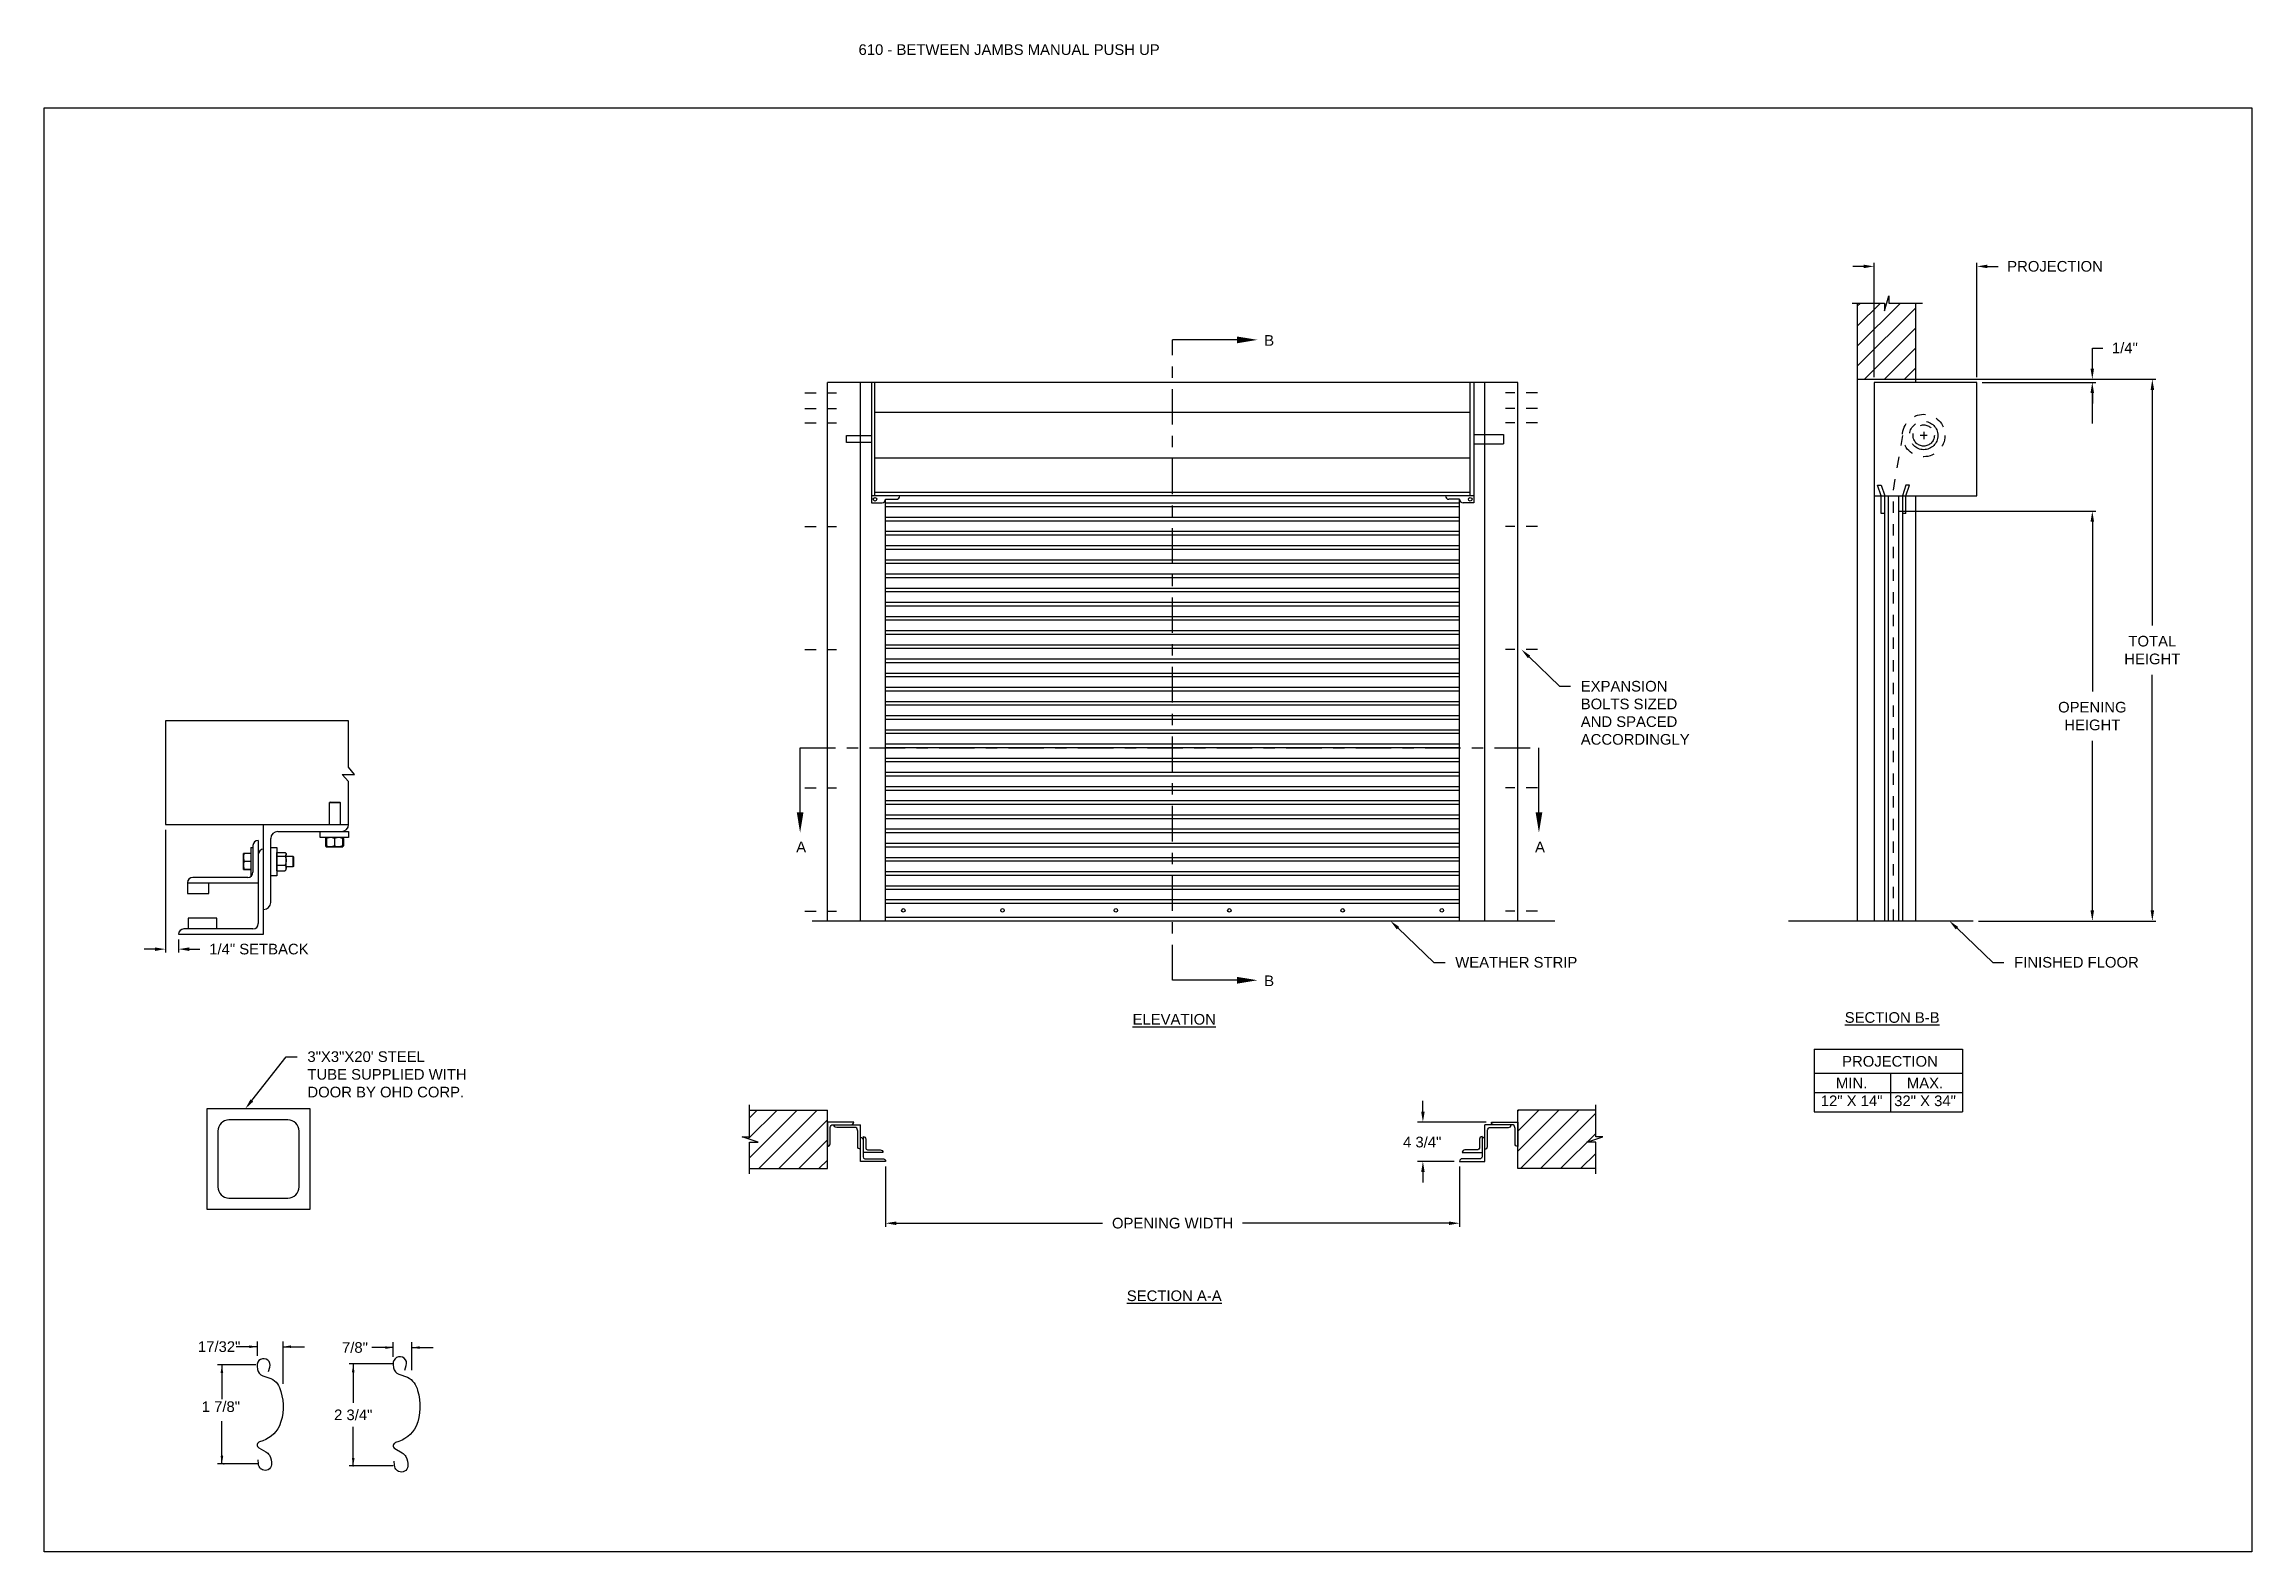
# Model space of a CAD drawing. Header units: inches. Extents: x 169.6 to 213.7, y 195.1 to 266.5.
# Drawn here: x 169.59 to 189.06, y 253.2 to 266.49 of the extents above; entities that cross this region are included whole.
import ezdxf
from ezdxf import colors
from ezdxf.entities.mleader import LeaderData, LeaderLine
from ezdxf.enums import TextEntityAlignment as Align
from ezdxf.math import Vec2, Vec3

# ---------------------------------------------------------------- set-up
doc = ezdxf.new("R2010")
doc.units = ezdxf.units.IN
doc.header["$LTSCALE"] = 0.25
doc.header["$MEASUREMENT"] = 0
for name, pattern in [('CENTER', [2, 1.25, -0.25, 0.25, -0.25]), ('CENTER2', [1.125, 0.75, -0.125, 0.125, -0.125]), ('HIDDEN', [0.375, 0.25, -0.125])]:
    doc.linetypes.add(name, pattern=pattern)
for name, color, linetype in [('ANNOTATIONS', 1, 'Continuous'), ('CRANK RH', 7, 'Continuous'), ('DETAILS', 4, 'Continuous'), ('PUSH UP', 7, 'Continuous'), ('SECTION CUTS', 6, 'CENTER')]:
    doc.layers.add(name, color=color, linetype=linetype)
doc.styles.add('ARIAL', font='arial.ttf', dxfattribs={"height": 0.09375})
doc.styles.get("Standard").update_dxf_attribs({"font": 'romans.shx'})
doc.dimstyles.new('ARIAL', dxfattribs={"dimtxt": 0.09375, "dimasz": 0.09375, "dimexe": 0.03125, "dimexo": 0.046875, "dimgap": 0.09, "dimtad": 0, "dimtih": 1, "dimtoh": 1, "dimdec": 4, "dimzin": 0, "dimdsep": 46, "dimlunit": 4, "dimtxsty": 'ARIAL', "dimcen": 0.09, "dimadec": 0, "dimazin": 0, "dimtfac": 1, "dimtdec": 4, "dimtix": 1, "dimtofl": 0, "dimtmove": 0, "dimatfit": 3, "dimfxl": 0.18, "dimfrac": 2, "dimtolj": 1, "dimtzin": 0, "dimarcsym": 0})
doc.dimstyles.new('STANDARD$0', dxfattribs={"dimtxt": 0.09375, "dimasz": 0.09375, "dimexe": 0.03125, "dimexo": 0.046875, "dimgap": 0.09, "dimtad": 0, "dimtih": 1, "dimtoh": 1, "dimdec": 4, "dimzin": 0, "dimdsep": 46, "dimtxsty": 'ARIAL', "dimcen": 0.09, "dimadec": 0, "dimazin": 0, "dimtfac": 1, "dimtdec": 4, "dimtofl": 0, "dimtmove": 0, "dimatfit": 1, "dimfxl": 1, "dimtolj": 1, "dimtzin": 0, "dimarcsym": 0})
pattern_1 = [(45, (-19.06376, -0.2492), (-0.08838835, 0.08838835), [])]

msp = doc.modelspace()

# ---------------------------------------------------------------- texts
at = {"layer": 'ANNOTATIONS', "style": 'ARIAL'}
msp.add_text('1 7/8"', height=0.09375, dxfattribs=at).set_placement((170.97856, 254.43057))
at = {"layer": 'ANNOTATIONS', "linetype": 'Continuous', "style": 'ARIAL'}
msp.add_text('2 3/4"', height=0.09375, dxfattribs=at).set_placement((172.3146, 254.40528), align=Align.MIDDLE_CENTER)
at = {"layer": 'ANNOTATIONS', "insert": (176.77122, 266.4912), "char_height": 0.09375, "width": 6.6097632, "attachment_point": 1, "line_spacing_factor": 0.86134, "style": 'ARIAL'}
msp.add_mtext('610 - BETWEEN JAMBS MANUAL PUSH UP', dxfattribs=at)
at = {"layer": 'ANNOTATIONS', "char_height": 0.09375, "attachment_point": 2, "style": 'ARIAL'}
for s, insert, width in [('{\\LELEVATION}', (179.55534, 257.94019), 3.0834986), ('{\\LSECTION B-B}', (185.88675, 257.95615), 1.3823677), ('{\\LSECTION A-A}', (179.55534, 255.50236), 1.3823677)]:
    msp.add_mtext(s, dxfattribs=dict(at, insert=insert, width=width))
for s, width, insert in [('PROJECTION ', 1.7594917, (185.86718, 257.56962)), ('MIN.\\P12" X 14" ', 0.6711642, (185.52906, 257.37763)), ('MAX.\\P32" X 34"', 0.6567117, (186.17649, 257.37763))]:
    msp.add_mtext_dynamic_manual_height_columns(s, width=width, gutter_width=1.36268, heights=[0], dxfattribs=dict(at, insert=insert))
at = {"layer": 'ANNOTATIONS', "insert": (171.13211, 255.0061), "char_height": 0.09375, "attachment_point": 5, "style": 'ARIAL'}
msp.add_mtext('17/32"', dxfattribs=at)
at = {"layer": 'ANNOTATIONS', "linetype": 'Continuous', "insert": (172.32987, 254.99843), "char_height": 0.09375, "attachment_point": 5, "style": 'ARIAL'}
msp.add_mtext('7/8"', dxfattribs=at)
at = {"layer": 'SECTION CUTS', "style": 'ARIAL'}
for s, p in [('B', (180.34864, 263.83316)), ('A', (176.22131, 259.36599)), ('A', (182.73726, 259.36599)), ('B', (180.34864, 258.1859))]:
    msp.add_text(s, height=0.09375, dxfattribs=at).set_placement(p)

# ---------------------------------------------------------------- blocks, each defined once
blk = doc.blocks.new('*D3')
at = {"layer": 'ANNOTATIONS', "color": 0, "lineweight": -2, "transparency": 16777216}
for p, q in [((170.659, 259.565), (170.659, 258.481)), ((170.774, 258.596), (170.774, 258.481)), ((170.565, 258.512), (170.472, 258.512)), ((170.868, 258.512), (170.962, 258.512))]:
    blk.add_line(p, q, dxfattribs=at)
at = {"layer": 'ANNOTATIONS', "color": 0, "transparency": 16777216}
for points in [[(170.565, 258.527), (170.565, 258.496), (170.659, 258.512)], [(170.868, 258.527), (170.868, 258.496), (170.774, 258.512)]]:
    blk.add_solid(points, dxfattribs=at)
at = {"layer": 'defpoints', "color": 0, "transparency": 16777216}
for p in [(170.659, 259.612), (170.774, 258.643), (170.774, 258.512)]:
    blk.add_point(p, dxfattribs=at)
at = {"layer": 'ANNOTATIONS', "color": 0, "transparency": 16777216, "insert": (171.483, 258.512), "char_height": 0.09375, "attachment_point": 5, "style": 'ARIAL'}
blk.add_mtext('\\A1;1/4" SETBACK', dxfattribs=at)
blk = doc.blocks.new('*D9')
at = {"layer": 'ANNOTATIONS', "color": 0, "lineweight": -2, "transparency": 16777216}
for p, q in [((187.652, 263.632), (187.652, 263.813)), ((187.652, 263.813), (187.745, 263.813)), ((186.142, 263.538), (187.683, 263.538)), ((186.68, 263.51), (187.683, 263.51)), ((187.652, 263.416), (187.652, 263.323))]:
    blk.add_line(p, q, dxfattribs=at)
at = {"layer": 'ANNOTATIONS', "color": 0, "transparency": 16777216}
for points in [[(187.636, 263.632), (187.667, 263.632), (187.652, 263.538)], [(187.636, 263.416), (187.667, 263.416), (187.652, 263.51)]]:
    blk.add_solid(points, dxfattribs=at)
at = {"layer": 'defpoints', "color": 0, "transparency": 16777216}
for p in [(186.095, 263.538), (186.634, 263.51), (187.652, 263.538)]:
    blk.add_point(p, dxfattribs=at)
at = {"layer": 'ANNOTATIONS', "color": 0, "transparency": 16777216, "insert": (187.939, 263.813), "char_height": 0.0938, "attachment_point": 5, "style": 'ARIAL'}
blk.add_mtext('\\A1;1/4"', dxfattribs=at)
blk = doc.blocks.new('*D8')
at = {"layer": 'ANNOTATIONS', "color": 0, "lineweight": -2, "transparency": 16777216}
for p, q in [((181.748, 257.08), (181.748, 257.174)), ((182.305, 256.986), (181.701, 256.986)), ((182.025, 256.64), (181.701, 256.64)), ((181.748, 256.547), (181.748, 256.453))]:
    blk.add_line(p, q, dxfattribs=at)
at = {"layer": 'ANNOTATIONS', "color": 0, "transparency": 16777216}
for points in [[(181.733, 257.08), (181.764, 257.08), (181.748, 256.986)], [(181.733, 256.547), (181.764, 256.547), (181.748, 256.64)]]:
    blk.add_solid(points, dxfattribs=at)
at = {"layer": 'defpoints', "color": 0, "transparency": 16777216}
for p in [(182.352, 256.986), (181.748, 256.64), (182.072, 256.64)]:
    blk.add_point(p, dxfattribs=at)
at = {"layer": 'ANNOTATIONS', "color": 0, "transparency": 16777216, "insert": (181.742, 256.81), "char_height": 0.0938, "attachment_point": 5, "style": 'ARIAL'}
blk.add_mtext('\\A1;4 3/4"', dxfattribs=at)
blk = doc.blocks.new('*D10')
at = {"layer": 'ANNOTATIONS', "color": 0, "lineweight": -2, "transparency": 16777216}
for p, q in [((177.009, 256.594), (177.009, 256.064)), ((182.072, 256.594), (182.072, 256.064)), ((177.103, 256.095), (178.924, 256.095)), ((181.978, 256.095), (180.157, 256.095))]:
    blk.add_line(p, q, dxfattribs=at)
at = {"layer": 'ANNOTATIONS', "color": 0, "transparency": 16777216}
for points in [[(177.103, 256.11), (177.103, 256.079), (177.009, 256.095)], [(181.978, 256.11), (181.978, 256.079), (182.072, 256.095)]]:
    blk.add_solid(points, dxfattribs=at)
at = {"layer": 'defpoints', "color": 0, "transparency": 16777216}
for p in [(177.009, 256.64), (182.072, 256.64), (182.072, 256.095)]:
    blk.add_point(p, dxfattribs=at)
at = {"layer": 'ANNOTATIONS', "color": 0, "transparency": 16777216, "insert": (179.541, 256.095), "char_height": 0.09375, "attachment_point": 5, "style": 'ARIAL'}
blk.add_mtext('\\A1;OPENING WIDTH', dxfattribs=at)
blk = doc.blocks.new('*D11')
at = {"layer": 'ANNOTATIONS', "color": 0, "lineweight": -2, "transparency": 16777216}
for p, q in [((185.634, 264.533), (185.54, 264.533)), ((185.727, 263.557), (185.727, 264.564)), ((186.634, 263.557), (186.634, 264.564)), ((186.727, 264.533), (186.821, 264.533))]:
    blk.add_line(p, q, dxfattribs=at)
at = {"layer": 'ANNOTATIONS', "color": 0, "transparency": 16777216}
for points in [[(185.634, 264.548), (185.634, 264.517), (185.727, 264.533)], [(186.727, 264.548), (186.727, 264.517), (186.634, 264.533)]]:
    blk.add_solid(points, dxfattribs=at)
at = {"layer": 'defpoints', "color": 0, "transparency": 16777216}
for p in [(186.634, 264.533), (185.727, 263.51), (186.634, 263.51)]:
    blk.add_point(p, dxfattribs=at)
at = {"layer": 'ANNOTATIONS', "color": 0, "transparency": 16777216, "insert": (187.323, 264.533), "char_height": 0.09375, "attachment_point": 5, "style": 'ARIAL'}
blk.add_mtext('\\A1;PROJECTION', dxfattribs=at)
blk = doc.blocks.new('*D12')
at = {"layer": 'ANNOTATIONS', "color": 0, "lineweight": -2, "transparency": 16777216}
for p, q in [((186.142, 263.538), (188.213, 263.538)), ((188.181, 263.444), (188.181, 261.367)), ((188.181, 258.854), (188.181, 260.932)), ((186.649, 258.76), (188.213, 258.76))]:
    blk.add_line(p, q, dxfattribs=at)
at = {"layer": 'ANNOTATIONS', "color": 0, "transparency": 16777216}
for points in [[(188.166, 263.444), (188.197, 263.444), (188.181, 263.538)], [(188.166, 258.854), (188.197, 258.854), (188.181, 258.76)]]:
    blk.add_solid(points, dxfattribs=at)
at = {"layer": 'defpoints', "color": 0, "transparency": 16777216}
for p in [(186.095, 263.538), (186.602, 258.76), (188.181, 258.76)]:
    blk.add_point(p, dxfattribs=at)
at = {"layer": 'ANNOTATIONS', "color": 0, "transparency": 16777216, "insert": (188.181, 261.149), "char_height": 0.0938, "attachment_point": 5, "style": 'ARIAL'}
blk.add_mtext('\\A1;TOTAL \\PHEIGHT', dxfattribs=at)
blk = doc.blocks.new('*D13')
at = {"layer": 'ANNOTATIONS', "color": 0, "lineweight": -2, "transparency": 16777216}
for p, q in [((185.945, 262.374), (187.683, 262.374)), ((187.652, 262.281), (187.652, 260.785)), ((187.652, 258.854), (187.652, 260.35)), ((186.649, 258.76), (187.683, 258.76))]:
    blk.add_line(p, q, dxfattribs=at)
at = {"layer": 'ANNOTATIONS', "color": 0, "transparency": 16777216}
for points in [[(187.636, 262.281), (187.667, 262.281), (187.652, 262.374)], [(187.636, 258.854), (187.667, 258.854), (187.652, 258.76)]]:
    blk.add_solid(points, dxfattribs=at)
at = {"layer": 'defpoints', "color": 0, "transparency": 16777216}
for p in [(185.898, 262.374), (187.652, 262.374), (186.602, 258.76)]:
    blk.add_point(p, dxfattribs=at)
at = {"layer": 'ANNOTATIONS', "color": 0, "transparency": 16777216, "insert": (187.652, 260.567), "char_height": 0.09375, "attachment_point": 5, "style": 'ARIAL'}
blk.add_mtext('\\A1;OPENING\\PHEIGHT', dxfattribs=at)

# ---------------------------------------------------------------- dimensions: what is measured, and where the dimension line sits
at = {"layer": 'ANNOTATIONS'}
for base, p1, p2, text, picture, middle in [((186.63358, 264.5325), (185.72733, 263.51018), (186.63358, 263.51018), 'PROJECTION', '*D11', (187.32269, 264.5325)), ((182.07186, 256.09482), (177.00936, 256.6405), (182.07186, 256.6405), 'OPENING WIDTH', '*D10', (179.54061, 256.09482))]:
    dim = msp.add_linear_dim(base=base, p1=p1, p2=p2, text=text, dimstyle='STANDARD$0', dxfattribs=at)
    dim.commit()
    dim.dimension.update_dxf_attribs({"geometry": picture, "text_midpoint": middle})
dim = msp.add_linear_dim(base=(187.65162, 263.53816), p1=(186.63358, 263.51018), p2=(186.09507, 263.53816), angle=90, text='1/4"', dimstyle='ARIAL', dxfattribs=at)
dim.commit()
dim.dimension.update_dxf_attribs({"geometry": '*D9', "text_midpoint": (187.93945, 263.81272), "dimtype": 160})
for base, p1, p2, text, picture, middle in [((188.1815, 258.76018), (186.09507, 263.53816), (186.60233, 258.76018), 'TOTAL \\PHEIGHT', '*D12', (188.1815, 261.14917)), ((187.65162, 262.37448), (186.60233, 258.76018), (185.89786, 262.37448), 'OPENING\\PHEIGHT', '*D13', (187.65162, 260.56733))]:
    dim = msp.add_linear_dim(base=base, p1=p1, p2=p2, angle=90, text=text, dimstyle='STANDARD$0', dxfattribs=at)
    dim.commit()
    dim.dimension.update_dxf_attribs({"geometry": picture, "text_midpoint": middle})
dim = msp.add_linear_dim(base=(170.77434, 258.51182), p1=(170.65901, 259.61206), p2=(170.77434, 258.64331), text='1/4" SETBACK', dimstyle='STANDARD$0', override={"dimarcsym": 1}, dxfattribs=at)
dim.commit()
dim.dimension.update_dxf_attribs({"geometry": '*D3', "text_midpoint": (171.48273, 258.51182), "dimtype": 160})
dim = msp.add_linear_dim(base=(181.74821, 256.6405), p1=(182.35222, 256.98649), p2=(182.07186, 256.6405), angle=90, text='4 3/4"', dimstyle='STANDARD$0', override={"dimtxt": 0.09375, "dimasz": 0.09375, "dimexe": 0.046875, "dimgap": 0.0625, "dimlunit": 4, "dimtxsty": 'ARIAL', "dimcen": 0.089844, "dimtmove": 2, "dimfxl": 0.18, "dimfrac": 2}, dxfattribs=at)
dim.commit()
dim.dimension.update_dxf_attribs({"geometry": '*D8', "text_midpoint": (181.74207, 256.80952), "dimtype": 160})

# ---------------------------------------------------------------- hatches: boundary and pattern name
at = {"layer": 'PUSH UP', "linetype": 'Continuous'}
h = msp.add_hatch(dxfattribs=at)
h.set_pattern_fill('ANSI31', color=256, style=0)
h.set_pattern_definition([(45, (-19.06376, -0.74123), (-0.088388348, 0.088388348), [])])
h.paths.add_polyline_path([(186.09507, 264.80529), (186.09507, 264.20957), (185.85858, 264.20957), (185.85858, 264.27423), (185.82016, 264.14087), (185.82016, 264.20957), (185.57945, 264.20957), (185.57945, 264.98958)])
h.paths.add_polyline_path([(185.57945, 264.98958), (185.57945, 263.53816), (186.09507, 263.53816), (186.09507, 264.79152), (186.09507, 264.80529)])
at = {"layer": 'PUSH UP'}
h = msp.add_hatch(dxfattribs=at)
h.set_pattern_fill('ANSI31', color=256, style=0)
h.set_pattern_definition(pattern_1)
h.paths.add_polyline_path([(176.49639, 257.09327), (175.80889, 257.09327), (175.80889, 256.85607), (175.74478, 256.85607), (175.88685, 256.80916), (175.80889, 256.80916), (175.80889, 256.57764), (176.49639, 256.57764), (176.49639, 256.74015)])
h = msp.add_hatch(dxfattribs=at)
h.set_pattern_fill('ANSI31', color=256, style=0)
h.set_pattern_definition(pattern_1)
h.paths.add_polyline_path([(183.33644, 256.85607), (183.27233, 256.85607), (183.27233, 257.09327), (182.58483, 257.09327), (182.58483, 256.57764), (182.60301, 256.57764), (183.27233, 256.57764), (183.27233, 256.80916), (183.19437, 256.80916)])

# ---------------------------------------------------------------- linework, layer by layer
at = {"layer": 'ANNOTATIONS'}
for p, q in [((186.10258, 263.53816), (188.17142, 263.53816)), ((186.68045, 263.51018), (187.68287, 263.51018)), ((187.65162, 263.41643), (187.65162, 263.14804)), ((185.19849, 257.62905), (185.19849, 257.07768)), ((185.19849, 257.62905), (186.50626, 257.62905)), ((186.50626, 257.62905), (186.50626, 257.07768)), ((185.19849, 257.41758), (186.50626, 257.41758)), ((185.87135, 257.41758), (185.87135, 257.07768)), ((185.19849, 257.24763), (186.50626, 257.24763)), ((185.19849, 257.07768), (186.50626, 257.07768)), ((171.46897, 255.0061), (171.28147, 255.0061)), ((171.46897, 254.92435), (171.46897, 255.05298)), ((171.69634, 254.6788), (171.69634, 255.05298)), ((171.69634, 255.0061), (171.88384, 255.0061)), ((171.45543, 254.84503), (171.11793, 254.84503)), ((171.15641, 254.84503), (171.15641, 254.54347)), ((171.15641, 253.97316), (171.15641, 254.35034)), ((171.48356, 253.97316), (171.11793, 253.97316))]:
    msp.add_line(p, q, dxfattribs=at)
at = {"layer": 'ANNOTATIONS', "linetype": 'ByBlock'}
for p, q in [((172.66672, 254.99843), (172.47922, 254.99843)), ((172.66672, 254.91668), (172.66672, 255.04531)), ((172.83124, 254.79832), (172.83124, 255.04531)), ((172.83124, 254.99843), (173.01874, 254.99843)), ((172.66589, 254.8553), (172.27796, 254.8553)), ((172.3146, 254.8553), (172.3146, 254.51228)), ((172.3146, 253.95526), (172.3146, 254.29828)), ((172.66589, 253.95526), (172.27796, 253.95526))]:
    msp.add_line(p, q, dxfattribs=at)
at = {"layer": 'ANNOTATIONS'}
for p in [(171.15641, 254.04766), (171.17418, 253.97316)]:
    msp.add_point(p, dxfattribs=at)
at = {"layer": 'ANNOTATIONS', "linetype": 'ByBlock'}
msp.add_point((172.3146, 253.95526), dxfattribs=at)
at = {"layer": 'ANNOTATIONS'}
for points in [[(187.636, 263.41643), (187.66725, 263.41643), (187.65162, 263.51018)], [(171.39865, 254.99438), (171.39865, 255.01782), (171.46897, 255.0061)], [(171.76666, 255.01782), (171.76666, 254.99438), (171.69634, 255.0061)], [(171.16813, 254.77471), (171.14469, 254.77471), (171.15641, 254.84503)], [(171.16813, 254.04348), (171.14469, 254.04348), (171.15641, 253.97316)]]:
    msp.add_solid(points, dxfattribs=at)
at = {"layer": 'ANNOTATIONS', "linetype": 'ByBlock'}
for points in [[(172.5964, 254.98671), (172.5964, 255.01015), (172.66672, 254.99843)], [(172.90156, 255.01015), (172.90156, 254.98671), (172.83124, 254.99843)], [(172.32632, 254.7792), (172.30288, 254.7792), (172.3146, 254.84952)], [(172.32632, 254.02559), (172.30288, 254.02559), (172.3146, 253.95526)]]:
    msp.add_solid(points, dxfattribs=at)
at = {"layer": 'CRANK RH', "linetype": 'Continuous'}
for p, q in [((185.53306, 264.20957), (185.82016, 264.20957)), ((185.82016, 264.14087), (185.85858, 264.27423)), ((185.82016, 264.20957), (185.82016, 264.14087)), ((185.85858, 264.27423), (185.85858, 264.20957)), ((185.85858, 264.20957), (186.15377, 264.20957))]:
    msp.add_line(p, q, dxfattribs=at)
at = {"layer": 'defpoints'}
msp.add_lwpolyline([(189.05875, 253.19707), (169.58887, 253.19707), (169.58887, 265.93218), (189.05875, 265.93218)], close=True, dxfattribs=at)
at = {"layer": 'DETAILS'}
for p, q in [((172.21802, 260.05256), (172.32668, 260.05256)), ((172.27235, 259.9893), (172.21802, 260.05256)), ((172.32668, 260.05256), (172.27235, 260.11581)), ((172.11086, 259.80881), (172.10625, 259.8042)), ((172.10625, 259.61206), (172.10625, 259.8042)), ((172.10625, 259.8042), (172.2, 259.8042)), ((172.11086, 259.80881), (172.1954, 259.80881)), ((172.1954, 259.80881), (172.2, 259.8042)), ((172.2, 259.8042), (172.2, 259.61206)), ((171.52434, 258.64331), (171.52434, 259.61206)), ((171.64934, 259.54956), (172.27434, 259.54956)), ((172.02434, 259.49631), (172.02434, 259.54956)), ((172.27434, 259.54956), (172.27434, 259.49631)), ((171.34659, 259.35424), (171.3466, 259.35426)), ((171.34659, 259.35424), (171.34659, 259.35424)), ((171.34659, 259.21362), (171.34659, 259.35424)), ((171.41209, 259.35614), (171.35287, 259.35614)), ((171.41209, 259.35541), (171.35287, 259.35541)), ((171.41209, 259.35537), (171.35287, 259.35537)), ((171.41209, 259.35515), (171.35287, 259.35515)), ((171.41209, 259.35431), (171.35287, 259.35431)), ((171.41209, 259.40893), (171.43059, 259.40893)), ((171.41209, 259.40893), (171.41209, 259.15893)), ((171.43059, 259.42456), (171.43059, 259.19018)), ((171.47746, 259.47143), (171.47746, 258.73706)), ((171.58684, 258.92456), (171.58684, 259.48706)), ((171.58684, 259.40893), (171.64009, 259.40893)), ((171.64009, 259.40893), (171.64009, 259.15893)), ((171.64009, 259.35424), (171.64209, 259.35424)), ((171.64209, 259.20343), (171.64209, 259.36443)), ((171.64209, 259.36443), (171.71384, 259.36443)), ((171.71821, 259.36005), (171.72321, 259.35424)), ((171.72321, 259.21362), (171.72321, 259.35424)), ((172.27434, 259.49631), (172.02434, 259.49631)), ((172.07335, 259.48873), (172.07028, 259.48693)), ((172.07028, 259.48693), (172.07028, 259.42256)), ((172.07335, 259.42076), (172.07028, 259.42256)), ((172.07244, 259.48693), (172.07244, 259.42256)), ((172.07681, 259.42021), (172.07244, 259.42256)), ((172.07587, 259.49358), (172.07886, 259.49616)), ((172.07903, 259.41318), (172.07587, 259.4159)), ((172.07903, 259.48821), (172.07639, 259.48693)), ((172.07639, 259.48693), (172.07639, 259.42256)), ((172.07903, 259.42128), (172.07639, 259.42256)), ((172.07903, 259.48693), (172.07903, 259.42256)), ((172.07903, 259.41318), (172.21965, 259.41318)), ((172.14934, 259.48693), (172.14934, 259.42256)), ((172.21965, 259.48693), (172.21965, 259.42256)), ((172.22228, 259.48693), (172.22228, 259.42256)), ((172.22624, 259.48693), (172.22624, 259.42256)), ((172.2284, 259.48693), (172.2284, 259.42256)), ((171.34659, 259.21362), (171.34659, 259.21362)), ((171.3466, 259.21359), (171.3466, 259.2136)), ((171.34661, 259.21359), (171.3466, 259.21359)), ((171.34664, 259.21353), (171.34661, 259.21359)), ((171.35264, 259.21355), (171.35287, 259.21271)), ((171.35264, 259.21255), (171.35287, 259.21172)), ((171.41209, 259.28406), (171.35287, 259.28406)), ((171.41209, 259.21369), (171.35287, 259.21369)), ((171.41209, 259.21355), (171.35287, 259.21355)), ((171.41209, 259.21271), (171.35287, 259.21271)), ((171.41209, 259.2125), (171.35287, 259.2125)), ((171.41209, 259.21245), (171.35287, 259.21245)), ((171.41209, 259.21172), (171.35287, 259.21172)), ((171.41865, 259.15893), (171.41209, 259.15893)), ((171.64009, 259.15893), (171.58684, 259.15893)), ((171.64209, 259.21362), (171.64009, 259.21362)), ((171.64209, 259.33333), (171.71384, 259.33333)), ((171.64209, 259.25283), (171.71384, 259.25283)), ((171.64209, 259.20343), (171.71384, 259.20343)), ((171.72321, 259.21362), (171.71821, 259.20781)), ((171.72321, 259.33081), (171.78248, 259.33081)), ((171.78248, 259.23706), (171.72321, 259.23706)), ((171.78248, 259.33081), (171.78709, 259.3262)), ((171.78248, 259.33081), (171.78248, 259.23706)), ((171.78709, 259.24166), (171.78248, 259.23706)), ((171.78709, 259.3262), (171.78709, 259.24166)), ((170.85246, 259.09984), (170.85246, 259.00268)), ((170.85246, 259.09643), (171.47746, 259.09643)), ((170.85246, 259.00268), (171.03996, 259.00268)), ((171.38371, 259.14331), (170.89934, 259.14331)), ((171.03996, 259.00268), (171.03996, 259.09643)), ((171.11028, 258.78393), (170.86028, 258.78393)), ((170.86028, 258.78393), (170.86028, 258.69018)), ((171.11028, 258.69018), (171.11028, 258.78393)), ((170.77434, 258.64331), (171.52434, 258.64331)), ((171.43059, 258.69018), (170.82121, 258.69018))]:
    msp.add_line(p, q, dxfattribs=at)
for points in [[(172.27235, 260.11581), (172.27235, 260.52406), (170.65901, 260.52406), (170.65901, 259.61206), (172.27434, 259.61206)], [(172.27235, 259.61206), (172.27235, 259.9893)]]:
    msp.add_lwpolyline(points, dxfattribs=at)
at = {"layer": 'DETAILS', "linetype": 'Continuous'}
msp.add_lwpolyline([(171.02267, 256.21886), (171.93492, 256.21886), (171.93492, 257.10362), (171.02267, 257.10362)], close=True, dxfattribs=at)
msp.add_lwpolyline([(171.73889, 256.31688, 0.41421356), (171.8369, 256.4149), (171.8369, 256.90759, 0.41421356), (171.73889, 257.0056), (171.2187, 257.0056, 0.41421356), (171.12068, 256.90759), (171.12068, 256.4149, 0.41421356), (171.2187, 256.31688)], format="xyb", close=True, dxfattribs=at)
at = {"layer": 'DETAILS'}
msp.add_lwpolyline([(171.56703, 254.78691), (171.57958, 254.82524, 1.25136537), (171.46771, 254.8358), (171.47151, 254.80635, 0.28712033), (171.51726, 254.75063), (171.58897, 254.72653, -0.22337537), (171.67661, 254.61179, -0.17060067), (171.6643, 254.30828, -0.22026111), (171.48818, 254.16707, 0.64862145), (171.48229, 254.11563), (171.5439, 254.07921, -0.11918191), (171.57514, 254.04884, -0.14967798), (171.59419, 253.96709), (171.59404, 253.96537, -0.533076), (171.51356, 253.92098, -0.02656611), (171.49825, 253.93047, -0.19330383), (171.47874, 253.9731), (171.47526, 254.00816)], format="xyb", dxfattribs=at)
at = {"layer": 'DETAILS', "linetype": 'Continuous'}
msp.add_lwpolyline([(172.76953, 254.80006), (172.78248, 254.8396, 1.25136537), (172.66705, 254.8505), (172.67097, 254.82011, 0.28712033), (172.71818, 254.76261), (172.79217, 254.73775, -0.22337537), (172.8826, 254.61936, -0.17060067), (172.8699, 254.30618, -0.22026111), (172.68817, 254.16048, 0.64862142), (172.68209, 254.1074), (172.74566, 254.06982, -0.11918191), (172.7779, 254.03848, -0.14967798), (172.79756, 253.95413), (172.7974, 253.95235, -0.533076), (172.71436, 253.90655, -0.02656611), (172.69856, 253.91635, -0.19330383), (172.67843, 253.96033), (172.67484, 253.9965)], format="xyb", dxfattribs=at)
at = {"layer": 'DETAILS'}
for centre, radius, start, end in [((171.64934, 259.48706), 0.0625, 90, 180), ((172.21184, 259.61206), 0.0625, 270, 0), ((171.47746, 259.42456), 0.04688, 90, 180), ((171.52434, 259.34643), 0.04688, 90, 180), ((171.38371, 259.19018), 0.04688, 270, 0), ((170.89769, 259.09807), 0.04527, 87.917978, 177.754387), ((170.89934, 259.09643), 0.04688, 90, 180), ((171.52434, 258.92456), 0.0625, 270, 0), ((170.82121, 258.64331), 0.04688, 90, 180), ((171.43059, 258.73706), 0.04688, 270, 0)]:
    msp.add_arc(centre, radius, start, end, dxfattribs=at)
for points, knots in [([(171.35287, 259.35431), (171.35111, 259.34861), (171.34757, 259.33709), (171.34692, 259.32519), (171.34659, 259.31919)], [0, 0, 0, 0, 0.49545796, 1, 1, 1, 1]), ([(171.34659, 259.35424), (171.3468, 259.35425), (171.34723, 259.35427), (171.34991, 259.35429), (171.35211, 259.35431), (171.35287, 259.35431)], [0, 0, 0, 0, 0.3928666, 0.79169603, 1, 1, 1, 1]), ([(171.35287, 259.35515), (171.35152, 259.35504), (171.34882, 259.3548), (171.34692, 259.3545), (171.34672, 259.35432), (171.34665, 259.35426)], [0, 0, 0, 0, 0.39883061, 0.80149747, 1, 1, 1, 1]), ([(171.35287, 259.35537), (171.35152, 259.35522), (171.34882, 259.35493), (171.34693, 259.35456), (171.34673, 259.35434), (171.34667, 259.35427)], [0, 0, 0, 0, 0.40277376, 0.80942169, 1, 1, 1, 1]), ([(171.35287, 259.35614), (171.35153, 259.35589), (171.34883, 259.35539), (171.34698, 259.35478), (171.34678, 259.35443), (171.34672, 259.35433)], [0, 0, 0, 0, 0.41812145, 0.84026469, 1, 1, 1, 1]), ([(171.71384, 259.36443), (171.71523, 259.36311), (171.71853, 259.36), (171.72233, 259.35481), (171.72292, 259.35087), (171.72321, 259.34888)], [0, 0, 0, 0, 0.26545991, 0.62807649, 1, 1, 1, 1]), ([(171.72321, 259.34888), (171.7232, 259.34852), (171.72314, 259.34619), (171.7216, 259.34185), (171.71785, 259.33704), (171.71483, 259.33425), (171.71384, 259.33333)], [0, 0, 0, 0, 0.06653229, 0.43528257, 0.81455084, 1, 1, 1, 1]), ([(172.07028, 259.48693), (172.07209, 259.4898), (172.07391, 259.49268), (172.07586, 259.49357), (172.07587, 259.49357)], [0, 0, 0, 0, 0.99332562, 1, 1, 1, 1]), ([(172.07028, 259.42256), (172.07209, 259.41969), (172.07391, 259.4168), (172.07586, 259.41592), (172.07587, 259.41591)], [0, 0, 0, 0, 0.99332562, 1, 1, 1, 1]), ([(172.07244, 259.48693), (172.07311, 259.4883), (172.07471, 259.49153), (172.07646, 259.49447), (172.07755, 259.49495), (172.07766, 259.495)], [0, 0, 0, 0, 0.39860917, 0.94310679, 1, 1, 1, 1]), ([(172.07903, 259.49024), (172.07851, 259.49004), (172.07625, 259.4892), (172.0741, 259.48792), (172.07244, 259.48693)], [0, 0, 0, 0, 0.22784114, 1, 1, 1, 1]), ([(172.07244, 259.42256), (172.07311, 259.42119), (172.07471, 259.41796), (172.07646, 259.41502), (172.07755, 259.41454), (172.07766, 259.41449)], [0, 0, 0, 0, 0.39860917, 0.94310679, 1, 1, 1, 1]), ([(172.07639, 259.42256), (172.07663, 259.42117), (172.07719, 259.41789), (172.07802, 259.41441), (172.07861, 259.41386), (172.07886, 259.41363)], [0, 0, 0, 0, 0.30001685, 0.70983799, 1, 1, 1, 1]), ([(172.11418, 259.49631), (172.10926, 259.49595), (172.09924, 259.49522), (172.08759, 259.49102), (172.08096, 259.48785), (172.07903, 259.48693)], [0, 0, 0, 0, 0.40629057, 0.82726642, 1, 1, 1, 1]), ([(172.07903, 259.48693), (172.07903, 259.48832), (172.07903, 259.49162), (172.07903, 259.49542), (172.07903, 259.49601), (172.07903, 259.49631)], [0, 0, 0, 0, 0.26545991, 0.62807649, 1, 1, 1, 1]), ([(172.11418, 259.41318), (172.10926, 259.41354), (172.09924, 259.41426), (172.08759, 259.41847), (172.08096, 259.42164), (172.07903, 259.42256)], [0, 0, 0, 0, 0.40629057, 0.82726642, 1, 1, 1, 1]), ([(172.07903, 259.42256), (172.07903, 259.42116), (172.07903, 259.41787), (172.07903, 259.41407), (172.07903, 259.41348), (172.07903, 259.41318)], [0, 0, 0, 0, 0.26545991, 0.62807649, 1, 1, 1, 1]), ([(172.14934, 259.48693), (172.14387, 259.48939), (172.13274, 259.49441), (172.12058, 259.49629), (172.11435, 259.49631), (172.11418, 259.49631)], [0, 0, 0, 0, 0.48434141, 0.98632773, 1, 1, 1, 1]), ([(172.14934, 259.42256), (172.14387, 259.42009), (172.13274, 259.41508), (172.12058, 259.4132), (172.11435, 259.41318), (172.11418, 259.41318)], [0, 0, 0, 0, 0.48434141, 0.98632773, 1, 1, 1, 1]), ([(172.18449, 259.49631), (172.17957, 259.49595), (172.16955, 259.49522), (172.1579, 259.49102), (172.15127, 259.48785), (172.14934, 259.48693)], [0, 0, 0, 0, 0.40629057, 0.82726642, 1, 1, 1, 1]), ([(172.18449, 259.41318), (172.17957, 259.41354), (172.16955, 259.41426), (172.1579, 259.41847), (172.15127, 259.42164), (172.14934, 259.42256)], [0, 0, 0, 0, 0.40629057, 0.82726642, 1, 1, 1, 1]), ([(172.21965, 259.48693), (172.21418, 259.48939), (172.20305, 259.49441), (172.19089, 259.49629), (172.18466, 259.49631), (172.18449, 259.49631)], [0, 0, 0, 0, 0.48434141, 0.98632773, 1, 1, 1, 1]), ([(172.21965, 259.42256), (172.21418, 259.42009), (172.20305, 259.41508), (172.19089, 259.4132), (172.18466, 259.41318), (172.18449, 259.41318)], [0, 0, 0, 0, 0.48434141, 0.98632773, 1, 1, 1, 1]), ([(172.21965, 259.48693), (172.21965, 259.48832), (172.21965, 259.49162), (172.21965, 259.49542), (172.21965, 259.49601), (172.21965, 259.49631)], [0, 0, 0, 0, 0.26545991, 0.62807649, 1, 1, 1, 1]), ([(172.21965, 259.42256), (172.21965, 259.42116), (172.21965, 259.41787), (172.21965, 259.41407), (172.21965, 259.41348), (172.21965, 259.41318)], [0, 0, 0, 0, 0.26545991, 0.62807649, 1, 1, 1, 1]), ([(172.21982, 259.496), (172.22012, 259.49559), (172.2208, 259.49468), (172.22162, 259.49092), (172.22212, 259.48792), (172.22228, 259.48693)], [0, 0, 0, 0, 0.36178326, 0.79041419, 1, 1, 1, 1]), ([(172.21982, 259.41349), (172.22012, 259.4139), (172.2208, 259.41481), (172.22162, 259.41857), (172.22212, 259.42157), (172.22228, 259.42256)], [0, 0, 0, 0, 0.36127383, 0.7902469, 1, 1, 1, 1]), ([(172.22102, 259.49485), (172.22129, 259.4947), (172.2226, 259.49396), (172.22434, 259.49089), (172.22577, 259.48791), (172.22624, 259.48693)], [0, 0, 0, 0, 0.15175447, 0.72144224, 1, 1, 1, 1]), ([(172.22102, 259.41463), (172.22129, 259.41479), (172.2226, 259.41552), (172.22434, 259.4186), (172.22577, 259.42158), (172.22624, 259.42256)], [0, 0, 0, 0, 0.15175447, 0.72144224, 1, 1, 1, 1]), ([(172.2284, 259.48693), (172.22659, 259.4898), (172.22477, 259.49268), (172.22281, 259.49357), (172.2228, 259.49357)], [0, 0, 0, 0, 0.99332562, 1, 1, 1, 1]), ([(172.2284, 259.42256), (172.22659, 259.41969), (172.22477, 259.4168), (172.22281, 259.41592), (172.2228, 259.41591)], [0, 0, 0, 0, 0.993325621, 1, 1, 1, 1]), ([(171.34659, 259.31919), (171.3466, 259.31835), (171.34665, 259.31205), (171.34802, 259.30016), (171.35124, 259.28946), (171.35287, 259.28406)], [0, 0, 0, 0, 0.07010266, 0.53079095, 1, 1, 1, 1]), ([(171.35287, 259.28406), (171.35111, 259.27835), (171.34757, 259.26681), (171.34692, 259.25489), (171.34659, 259.24887)], [0, 0, 0, 0, 0.49545796, 1, 1, 1, 1]), ([(171.34659, 259.24887), (171.3466, 259.24804), (171.34665, 259.24172), (171.34802, 259.22981), (171.35124, 259.21909), (171.35287, 259.21369)], [0, 0, 0, 0, 0.070102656, 0.530790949, 1, 1, 1, 1]), ([(171.35287, 259.21369), (171.35211, 259.21368), (171.34993, 259.21367), (171.34725, 259.21365), (171.34681, 259.21363), (171.34659, 259.21362)], [0, 0, 0, 0, 0.2083045, 0.6015254, 1, 1, 1, 1]), ([(171.34659, 259.21362), (171.34666, 259.21361), (171.34687, 259.2136), (171.3488, 259.21358), (171.35151, 259.21356), (171.35287, 259.21355)], [0, 0, 0, 0, 0.22973043, 0.61267004, 1, 1, 1, 1]), ([(171.71384, 259.33333), (171.7163, 259.32707), (171.72132, 259.31433), (171.7232, 259.30041), (171.72321, 259.29327), (171.72321, 259.29308)], [0, 0, 0, 0, 0.48434141, 0.98632773, 1, 1, 1, 1]), ([(171.72321, 259.29308), (171.72286, 259.28745), (171.72213, 259.27598), (171.71793, 259.26264), (171.71476, 259.25504), (171.71384, 259.25283)], [0, 0, 0, 0, 0.40629057, 0.82726642, 1, 1, 1, 1]), ([(171.71384, 259.25283), (171.7163, 259.24899), (171.72132, 259.24117), (171.7232, 259.23263), (171.72321, 259.22825), (171.72321, 259.22813)], [0, 0, 0, 0, 0.484341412, 0.986327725, 1, 1, 1, 1]), ([(171.72321, 259.22813), (171.72286, 259.22467), (171.72213, 259.21763), (171.71793, 259.20945), (171.71476, 259.20479), (171.71384, 259.20343)], [0, 0, 0, 0, 0.40629057, 0.82726642, 1, 1, 1, 1]), ([(171.71805, 259.2079), (171.71764, 259.20733), (171.71653, 259.2058), (171.71488, 259.20434), (171.71384, 259.20343)], [0, 0, 0, 0, 0.37432244, 1, 1, 1, 1])]:
    msp.add_open_spline(points, degree=3, knots=knots, dxfattribs=at)
at = {"layer": 'PUSH UP', "linetype": 'Continuous'}
for p, q in [((185.57945, 264.20957), (185.57945, 258.76018)), ((186.09507, 263.51018), (186.09507, 264.20957)), ((176.49639, 258.76018), (176.49639, 263.51018)), ((176.78723, 258.76018), (176.78723, 263.51018)), ((182.29399, 258.76018), (182.29399, 263.51018)), ((182.58483, 258.76018), (182.58483, 263.51018)), ((185.57945, 263.53816), (186.09507, 263.53816)), ((185.72733, 263.51018), (185.72733, 258.76018)), ((186.63358, 263.51018), (185.72733, 263.51018)), ((186.63358, 262.51018), (186.63358, 263.51018)), ((182.16561, 263.24391), (176.91561, 263.24391)), ((176.66561, 263.04143), (176.88436, 263.04143)), ((176.66561, 262.97893), (176.66561, 263.04143)), ((176.88436, 262.97893), (176.66561, 262.97893)), ((182.16561, 262.84225), (176.91561, 262.84225)), ((176.91561, 262.54143), (182.16561, 262.54143)), ((177.00936, 258.76018), (177.00936, 262.47893)), ((182.07186, 258.76018), (182.07186, 262.47893)), ((185.72733, 262.51018), (186.63358, 262.51018)), ((185.78983, 262.51018), (185.75858, 262.60393)), ((185.75858, 262.60393), (185.78983, 262.60393)), ((185.78983, 262.60393), (185.82108, 262.51018)), ((185.78983, 262.35393), (185.78983, 262.51018)), ((185.82108, 258.76018), (185.82108, 262.51018)), ((185.85233, 262.51018), (185.85233, 258.76018)), ((185.94608, 258.76018), (185.94608, 262.51018)), ((186.00858, 262.60393), (185.97733, 262.51018)), ((185.97733, 262.51018), (185.97733, 258.76018)), ((186.00858, 262.51018), (186.03983, 262.60393)), ((186.03983, 262.60393), (186.00858, 262.60393)), ((186.00858, 262.35393), (186.00858, 262.51018)), ((186.09507, 258.76018), (186.09507, 262.51018)), ((185.82108, 262.35393), (185.78983, 262.35393)), ((186.00858, 262.35393), (185.97733, 262.35393)), ((184.9711, 258.76018), (186.60233, 258.76018)), ((175.80889, 256.85607), (175.80889, 257.14014)), ((183.27233, 256.85607), (183.27233, 257.14014)), ((175.88685, 256.80916), (175.74478, 256.85607)), ((175.74478, 256.85607), (175.80889, 256.85607)), ((175.80889, 256.53077), (175.80889, 256.80916)), ((175.80889, 256.80916), (175.88685, 256.80916)), ((176.78723, 256.6405), (176.78723, 256.96298)), ((182.29399, 256.6405), (182.29399, 256.96298)), ((182.5457, 256.96298), (182.29399, 256.96298)), ((183.19437, 256.80916), (183.33644, 256.85607)), ((183.27233, 256.80916), (183.19437, 256.80916)), ((183.33644, 256.85607), (183.27233, 256.85607)), ((183.27233, 256.53077), (183.27233, 256.80916))]:
    msp.add_line(p, q, dxfattribs=at)
at = {"layer": 'PUSH UP'}
for p, q in [((182.58483, 263.51018), (176.49639, 263.51018)), ((176.88436, 263.51018), (176.88436, 262.44768)), ((176.91561, 262.51018), (176.91561, 263.51018)), ((182.16561, 262.51018), (182.16561, 263.51018)), ((182.19686, 263.51018), (182.19686, 262.44768)), ((182.19686, 263.04949), (182.45775, 263.04949)), ((182.45775, 263.04949), (182.45775, 262.96665)), ((182.19686, 262.96665), (182.45775, 262.96665)), ((182.19686, 262.51018), (176.88436, 262.51018)), ((177.00936, 262.47893), (177.10311, 262.47893)), ((177.00936, 262.44768), (177.00936, 262.47893)), ((182.07186, 262.47893), (181.97811, 262.47893)), ((182.07186, 262.44768), (182.07186, 262.47893)), ((176.88436, 262.44768), (176.97811, 262.44768)), ((177.00936, 262.4465), (182.07186, 262.4465)), ((177.00936, 262.41525), (182.07186, 262.41525)), ((177.00936, 262.3215), (182.07186, 262.3215)), ((177.00936, 262.29025), (182.07186, 262.29025)), ((182.19686, 262.44768), (182.10311, 262.44768)), ((177.00936, 262.1965), (182.07186, 262.1965)), ((177.00936, 262.16525), (182.07186, 262.16525)), ((177.00936, 262.0715), (182.07186, 262.0715)), ((177.00936, 262.04025), (182.07186, 262.04025)), ((177.00936, 261.9465), (182.07186, 261.9465)), ((177.00936, 261.91525), (182.07186, 261.91525)), ((177.00936, 261.8215), (182.07186, 261.8215)), ((177.00936, 261.79025), (182.07186, 261.79025)), ((177.00936, 261.6965), (182.07186, 261.6965)), ((177.00936, 261.66525), (182.07186, 261.66525)), ((177.00936, 261.5715), (182.07186, 261.5715)), ((177.00936, 261.54025), (182.07186, 261.54025)), ((177.00936, 261.4465), (182.07186, 261.4465)), ((177.00936, 261.41525), (182.07186, 261.41525)), ((177.00936, 261.3215), (182.07186, 261.3215)), ((177.00936, 261.29025), (182.07186, 261.29025)), ((177.00936, 261.1965), (182.07186, 261.1965)), ((177.00936, 261.16525), (182.07186, 261.16525)), ((177.00936, 261.0715), (182.07186, 261.0715)), ((177.00936, 261.04025), (182.07186, 261.04025)), ((177.00936, 260.9465), (182.07186, 260.9465)), ((177.00936, 260.91525), (182.07186, 260.91525)), ((177.00936, 260.8215), (182.07186, 260.8215)), ((177.00936, 260.79025), (182.07186, 260.79025)), ((177.00936, 260.6965), (182.07186, 260.6965)), ((177.00936, 260.66525), (182.07186, 260.66525)), ((177.00936, 260.5715), (182.07186, 260.5715)), ((177.00936, 260.54025), (182.07186, 260.54025)), ((177.00936, 260.4465), (182.07186, 260.4465)), ((177.00936, 260.41525), (182.07186, 260.41525)), ((177.00936, 260.3215), (182.07186, 260.3215)), ((177.00936, 260.29025), (182.07186, 260.29025)), ((177.00936, 260.1965), (182.07186, 260.1965)), ((177.00936, 260.16525), (182.07186, 260.16525)), ((177.00936, 260.0715), (182.07186, 260.0715)), ((177.00936, 260.04025), (182.07186, 260.04025)), ((177.00936, 259.9465), (182.07186, 259.9465)), ((177.00936, 259.91525), (182.07186, 259.91525)), ((177.00936, 259.8215), (182.07186, 259.8215)), ((177.00936, 259.79025), (182.07186, 259.79025)), ((177.00936, 259.6965), (182.07186, 259.6965)), ((177.00936, 259.66525), (182.07186, 259.66525)), ((177.00936, 259.5715), (182.07186, 259.5715)), ((177.00936, 259.54025), (182.07186, 259.54025)), ((177.00936, 259.4465), (182.07186, 259.4465)), ((177.00936, 259.41525), (182.07186, 259.41525)), ((177.00936, 259.3215), (182.07186, 259.3215)), ((177.00936, 259.29025), (182.07186, 259.29025)), ((177.00936, 259.1965), (182.07186, 259.1965)), ((177.00936, 259.16525), (182.07186, 259.16525)), ((177.00936, 259.0715), (182.07186, 259.0715)), ((177.00936, 259.04025), (182.07186, 259.04025)), ((176.36329, 258.76018), (182.91086, 258.76018)), ((182.07186, 258.9465), (177.00936, 258.9465)), ((182.07186, 258.91525), (177.00936, 258.91525)), ((182.07186, 258.79143), (177.00936, 258.79143)), ((175.80889, 257.09327), (176.49639, 257.09327)), ((176.49639, 256.57764), (176.49639, 257.09327)), ((182.58483, 256.57764), (182.58483, 257.09327)), ((183.27233, 257.09327), (182.58483, 257.09327)), ((175.80889, 256.57764), (176.49639, 256.57764)), ((183.27233, 256.57764), (182.58483, 256.57764))]:
    msp.add_line(p, q, dxfattribs=at)
at = {"layer": 'PUSH UP', "linetype": 'CENTER2', "ltscale": 0.5}
for p, q in [((176.29602, 263.41643), (176.57762, 263.41643)), ((176.29602, 263.28083), (176.57762, 263.28083)), ((182.75804, 263.41643), (182.47644, 263.41643)), ((182.75804, 263.28083), (182.47644, 263.28083)), ((176.29602, 263.15467), (176.57762, 263.15467)), ((182.75804, 263.15467), (182.47644, 263.15467)), ((176.29602, 262.23796), (176.57762, 262.23796)), ((182.75804, 262.23796), (182.47644, 262.23796)), ((176.29602, 261.15395), (176.57762, 261.15395)), ((182.75804, 261.15395), (182.47644, 261.15395)), ((176.29602, 259.9352), (176.57762, 259.9352)), ((182.75804, 259.9352), (182.47644, 259.9352)), ((176.29602, 258.84766), (176.57762, 258.84766)), ((182.75804, 258.84766), (182.47644, 258.84766))]:
    msp.add_line(p, q, dxfattribs=at)
at = {"layer": 'PUSH UP', "linetype": 'HIDDEN'}
for p, q in [((185.89786, 262.55807), (185.97998, 263.04157)), ((185.89786, 258.76018), (185.89786, 262.55807))]:
    msp.add_line(p, q, dxfattribs=at)
at = {"layer": 'PUSH UP', "linetype": 'CENTER'}
for p, q in [((186.19608, 263.04143), (186.13358, 263.04143)), ((186.16483, 263.07268), (186.16483, 263.01018))]:
    msp.add_line(p, q, dxfattribs=at)
at = {"layer": 'PUSH UP', "linetype": 'Continuous'}
for points in [[(176.70549, 256.96298, 0.41421356), (176.729, 256.98649), (176.49639, 256.98649), (176.49639, 256.7718, 0.41421356), (176.5199, 256.79531), (176.5199, 256.93128, -0.23306277), (176.53552, 256.96298), (176.78723, 256.96298)], [(176.78723, 256.74828, -0.41421356), (176.76372, 256.7718), (176.76372, 256.90776, 0.23306277), (176.7481, 256.93947), (176.57813, 256.93947, -0.41421356), (176.55462, 256.96298)], [(176.81074, 256.85966), (176.81074, 256.67963, 0.41421356), (176.82637, 256.66401), (176.98585, 256.66401, -0.41421356), (177.00936, 256.6405), (176.78723, 256.6405)], [(176.78723, 256.85282, -0.41421356), (176.81074, 256.82931)], [(176.81074, 256.85966, -0.41421356), (176.83425, 256.83615), (176.83425, 256.75788, 0.41421356), (176.84988, 256.74225), (176.96234, 256.74225, -0.41421356), (176.98585, 256.71874), (176.81074, 256.71874)], [(182.27048, 256.85966), (182.27048, 256.67963, -0.41421356), (182.25485, 256.66401), (182.09537, 256.66401, 0.41421356), (182.07186, 256.6405), (182.29399, 256.6405)], [(182.27048, 256.85966, 0.41421356), (182.24697, 256.83615), (182.24697, 256.75788, -0.41421356), (182.23134, 256.74225), (182.11888, 256.74225, 0.41421356), (182.09537, 256.71874), (182.27048, 256.71874)], [(182.29399, 256.85282, 0.41421356), (182.27048, 256.82931)], [(182.29399, 256.74828, 0.41421356), (182.3175, 256.7718), (182.3175, 256.90776, -0.23306277), (182.33312, 256.93947), (182.50309, 256.93947, 0.41421356), (182.5266, 256.96298)], [(182.37573, 256.96298, -0.41421356), (182.35222, 256.98649), (182.58483, 256.98649), (182.58483, 256.7718, -0.41421356), (182.56132, 256.79531), (182.56132, 256.93128, 0.23306277), (182.5457, 256.96298)]]:
    msp.add_lwpolyline(points, format="xyb", dxfattribs=at)
at = {"layer": 'PUSH UP', "linetype": 'HIDDEN'}
msp.add_circle((186.16483, 263.04143), 0.1875, dxfattribs=at)
at = {"layer": 'PUSH UP', "linetype": 'CENTER'}
for radius in [0.125, 0.09375]:
    msp.add_circle((186.16483, 263.04143), radius, dxfattribs=at)
at = {"layer": 'PUSH UP'}
for centre in [(176.91561, 262.47893), (182.16561, 262.47893)]:
    msp.add_circle(centre, 0.01562, dxfattribs=at)
at = {"layer": 'PUSH UP', "linetype": 'Continuous'}
for centre in [(177.16561, 258.85393), (178.04061, 258.85393), (179.04061, 258.85393), (180.04061, 258.85393), (181.04061, 258.85393), (181.91561, 258.85393)]:
    msp.add_circle(centre, 0.01562, dxfattribs=at)
for centre, start, end in [((176.97811, 262.47893), 270, 0), ((177.10311, 262.51018), 270, 0), ((181.97811, 262.51018), 180, 270), ((182.10311, 262.47893), 180, 270)]:
    msp.add_arc(centre, 0.03125, start, end, dxfattribs=at)
at = {"layer": 'SECTION CUTS'}
for p, q in [((179.54061, 258.23759), (179.54061, 263.88486)), ((176.25579, 260.28843), (182.77174, 260.28843))]:
    msp.add_line(p, q, dxfattribs=at)

msp.set_redraw_order([(e.dxf.handle, doc.entitydb.next_handle()) for e in msp.query("TEXT MTEXT ATTDEF DIMENSION ARC_DIMENSION")])  # texts and dimensions are drawn at this point

# ---------------------------------------------------------------- leaders
at = {"layer": 'ANNOTATIONS'}
ml = msp.add_multileader_mtext('Standard', dxfattribs=at)
ml.set_content('EXPANSION BOLTS SIZED AND SPACED ACCORDINGLY', color=256, style='ARIAL')
ml.set_leader_properties()
ml.build(insert=Vec2(0, 0))
ml.multileader.update_dxf_attribs({"dogleg_length": 0.36, "arrow_head_size": 0.09375})
ctx = ml.context
ctx.base_point, ctx.char_height, ctx.arrow_head_size, ctx.landing_gap_size, ctx.plane_origin = Vec3(183.05044, 260.82987), 0.09375, 0.09375, 0.09, Vec3(179.69943, 260.39664)
notes = []
notes.append((ctx, [(0, (1, 1, 0), (182.95248, 260.82987), (1, 0), 0.09796, [(0, [(182.61724, 261.15395)], 0, [])])]))
ctx.mtext.insert, ctx.mtext.width, ctx.mtext.flow_direction = Vec3(183.14044, 260.87754), 1.0279765, 5
ml = msp.add_multileader_mtext('Standard', dxfattribs=at)
ml.set_content('WEATHER STRIP', color=256, style='ARIAL')
ml.set_leader_properties()
ml.build(insert=Vec2(0, 0))
ml.multileader.update_dxf_attribs({"dogleg_length": 0.36, "arrow_head_size": 0.09375})
ctx = ml.context
ctx.base_point, ctx.char_height, ctx.arrow_head_size, ctx.landing_gap_size, ctx.plane_origin = Vec3(181.94345, 258.39534), 0.09375, 0.09375, 0.09, Vec3(181.15841, 257.96211)
notes.append((ctx, [(0, (1, 1, 0), (181.84549, 258.39534), (1, 0), 0.09796, [(0, [(181.46132, 258.7614)], 0, [])])]))
ctx.mtext.insert, ctx.mtext.flow_direction = Vec3(182.03345, 258.44301), 5
ml = msp.add_multileader_mtext('Standard', dxfattribs=at)
ml.set_content('FINISHED FLOOR', color=256, style='ARIAL')
ml.set_leader_properties()
ml.build(insert=Vec2(0, 0))
ml.multileader.update_dxf_attribs({"dogleg_length": 0.36, "arrow_head_size": 0.09375})
ctx = ml.context
ctx.base_point, ctx.char_height, ctx.arrow_head_size, ctx.landing_gap_size, ctx.plane_origin = Vec3(186.87277, 258.39534), 0.09375, 0.09375, 0.09, Vec3(186.08773, 257.96211)
notes.append((ctx, [(0, (1, 1, 0), (186.77481, 258.39534), (1, 0), 0.09796, [(0, [(186.39064, 258.7614)], 0, [])])]))
ctx.mtext.insert, ctx.mtext.flow_direction = Vec3(186.96277, 258.44301), 5
ml = msp.add_multileader_mtext('Standard', dxfattribs=at)
ml.set_content('3"X3"X20\' STEEL TUBE SUPPLIED WITH DOOR BY OHD CORP.', color=256, style='ARIAL')
ml.set_leader_properties()
ml.build(insert=Vec2(0, 0))
ml.multileader.update_dxf_attribs({"dogleg_length": 0.36, "arrow_head_size": 0.09375})
ctx = ml.context
ctx.base_point, ctx.char_height, ctx.arrow_head_size, ctx.landing_gap_size, ctx.plane_origin = Vec3(171.8206, 257.56334), 0.09375, 0.09375, 0.09, Vec3(171.03557, 257.13011)
notes.append((ctx, [(0, (1, 1, 0), (171.72265, 257.56334), (1, 0), 0.09796, [(0, [(171.36258, 257.10362)], 0, [])])]))
ctx.mtext.insert, ctx.mtext.width, ctx.mtext.flow_direction = Vec3(171.9106, 257.61101), 1.4026992, 5
at = {"layer": 'SECTION CUTS'}
ml = msp.add_multileader_mtext('Standard', dxfattribs=at)
ml.set_content('', color=256)
ml.set_leader_properties()
ml.build(insert=Vec2(0, 0))
ml.multileader.update_dxf_attribs({"dogleg_length": 0, "arrow_head_size": 0.18})
ctx = ml.context
ctx.base_point, ctx.char_height, ctx.arrow_head_size, ctx.landing_gap_size, ctx.plane_origin, ctx.plane_x_axis, ctx.plane_y_axis = Vec3(179.54061, 263.88486), 0.18, 0.18, 0, Vec3(180.29013, 263.88486), Vec3(0, 1), Vec3(-1, 0)
notes.append((ctx, [(0, (1, 1, 0), (179.54061, 263.88486), (1, 0), 0, [(0, [(180.29013, 263.88486)], 0, [])])]))
ctx.mtext.insert, ctx.mtext.text_direction, ctx.mtext.rotation, ctx.mtext.flow_direction = Vec3(179.45061, 263.88486), Vec3(0, 1), 1.57079633, 5
ml = msp.add_multileader_mtext('Standard', dxfattribs=at)
ml.set_content('', color=256)
ml.set_leader_properties()
ml.build(insert=Vec2(0, 0))
ml.multileader.update_dxf_attribs({"dogleg_length": 0, "arrow_head_size": 0.18})
ctx = ml.context
ctx.base_point, ctx.char_height, ctx.arrow_head_size, ctx.landing_gap_size, ctx.plane_origin = Vec3(176.25579, 260.28843), 0.18, 0.18, 0, Vec3(176.25579, 259.53891)
notes.append((ctx, [(0, (1, 1, 0), (176.25579, 260.28843), (1, 0), 0, [(0, [(176.25579, 259.53891)], 0, [])])]))
ctx.mtext.insert, ctx.mtext.flow_direction = Vec3(176.25579, 260.37843), 5
ml = msp.add_multileader_mtext('Standard', dxfattribs=at)
ml.set_content('', color=256)
ml.set_leader_properties()
ml.build(insert=Vec2(0, 0))
ml.multileader.update_dxf_attribs({"dogleg_length": 0, "arrow_head_size": 0.18})
ctx = ml.context
ctx.base_point, ctx.char_height, ctx.arrow_head_size, ctx.landing_gap_size, ctx.plane_origin = Vec3(182.77174, 260.28843), 0.18, 0.18, 0, Vec3(182.77174, 259.53891)
notes.append((ctx, [(0, (1, 1, 0), (182.77174, 260.28843), (1, 0), 0, [(0, [(182.77174, 259.53891)], 0, [])])]))
ctx.mtext.insert, ctx.mtext.flow_direction = Vec3(182.77174, 260.37843), 5
ml = msp.add_multileader_mtext('Standard', dxfattribs=at)
ml.set_content('', color=256)
ml.set_leader_properties()
ml.build(insert=Vec2(0, 0))
ml.multileader.update_dxf_attribs({"dogleg_length": 0, "arrow_head_size": 0.18})
ctx = ml.context
ctx.base_point, ctx.char_height, ctx.arrow_head_size, ctx.landing_gap_size, ctx.plane_origin, ctx.plane_x_axis, ctx.plane_y_axis = Vec3(179.54061, 258.23759), 0.18, 0.18, 0, Vec3(180.29013, 258.23759), Vec3(0, 1), Vec3(-1, 0)
notes.append((ctx, [(0, (1, 1, 0), (179.54061, 258.23759), (1, 0), 0, [(0, [(180.29013, 258.23759)], 0, [])])]))
ctx.mtext.insert, ctx.mtext.text_direction, ctx.mtext.rotation, ctx.mtext.flow_direction = Vec3(179.45061, 258.23759), Vec3(0, 1), 1.57079633, 5
for ctx, leaders in notes:
    for number, flags, end, landing, length, lines in leaders:
        leader = LeaderData()
        leader.index, (leader.has_last_leader_line, leader.has_dogleg_vector, leader.attachment_direction) = number, flags
        leader.last_leader_point, leader.dogleg_vector, leader.dogleg_length = Vec3(end), Vec3(landing), length
        for number, points, colour, breaks in lines:
            line = LeaderLine()
            line.index, line.vertices, line.color, line.breaks = number, Vec3.list(points), colors.encode_raw_color(colour), breaks
            leader.lines.append(line)
        ctx.leaders.append(leader)

doc.saveas('drawing.dxf')
